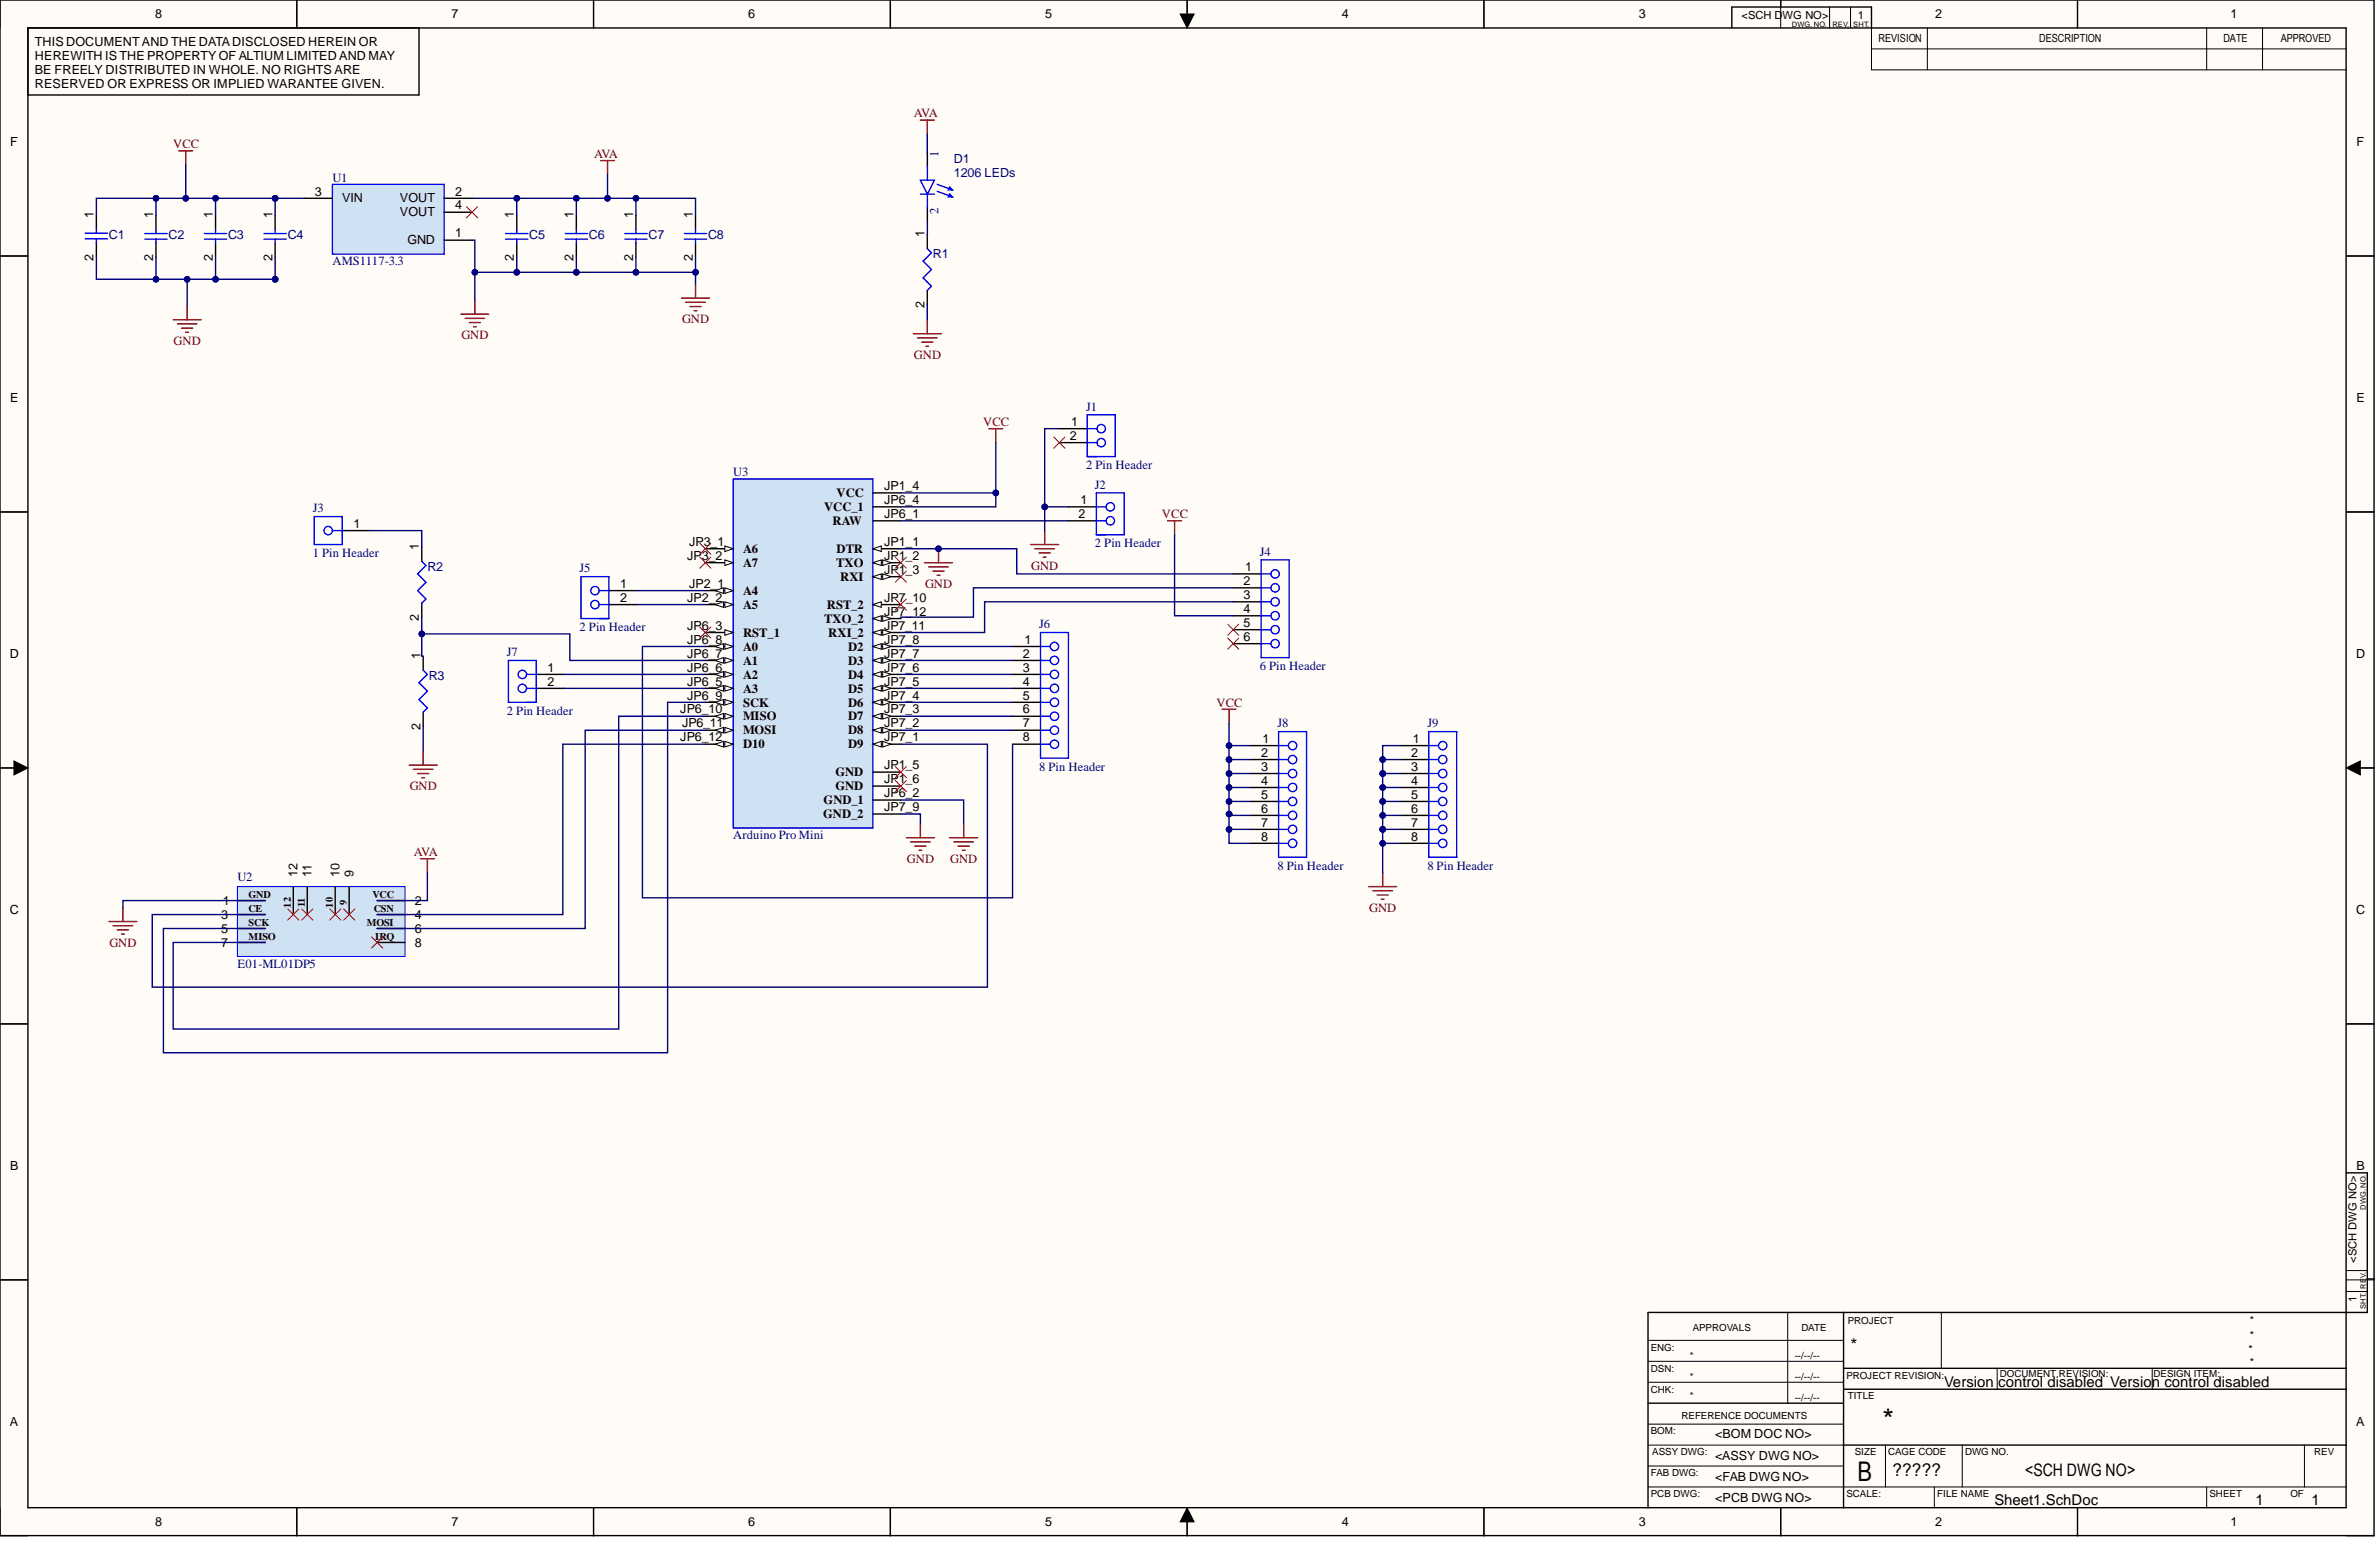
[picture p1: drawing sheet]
<svg xmlns="http://www.w3.org/2000/svg" width="431mm" height="279mm" viewBox="0 0 431 279" stroke-linecap="round" stroke-linejoin="round" font-family="sans-serif">
<defs><g id="words">
<text font-size="5.4" x="341.4" y="259.3">*</text>
<text font-size="4.9" x="336.9" y="268.6">B</text>
<g font-size="3.2">
<text x="335.6" y="244.9">*</text>
<text x="343.2" y="267.7">?????</text>
</g>
<text font-size="3.1" x="367.3" y="267.7">&lt;SCH DWG NO&gt;</text>
<g font-size="2.7">
<text x="352.6" y="251.5">Version control disabled Version control disabled</text>
<text x="361.7" y="272.8">Sheet1.SchDoc</text>
<text x="409.1" y="272.8">1</text>
<text x="419.2" y="272.8">1</text>
</g>
<g font-size="2.3">
<text x="28.1" y="3.3">8</text>
<text x="81.9" y="3.3">7</text>
<text x="135.7" y="3.3">6</text>
<text x="189.5" y="3.3">5</text>
<text x="243.3" y="3.3">4</text>
<text x="297.2" y="3.3">3</text>
<text x="351" y="3.3">2</text>
<text x="404.5" y="3.3">1</text>
<text x="6.3" y="8.4">THIS DOCUMENTAND THE DATADISCLOSED HEREIN OR</text>
<text x="6.3" y="10.9">HEREWITH IS THE PROPERTY OF ALTIUM LIMITED AND MAY</text>
<text x="6.3" y="13.4">BE FREELY DISTRIBUTED IN WHOLE. NO RIGHTS ARE</text>
<text x="6.3" y="16">RESERVED OR EXPRESS OR IMPLIED WARANTEE GIVEN.</text>
<text x="1.9" y="26.5">F</text>
<text x="427.4" y="26.5">F</text>
<text x="57.1" y="35.4">3</text>
<text x="82.6" y="35.4">2</text>
<text x="17" y="39.5" transform="rotate(-90 17 39.5)">1</text>
<text x="27.8" y="39.6" transform="rotate(-90 27.8 39.6)">1</text>
<text x="38.6" y="39.6" transform="rotate(-90 38.6 39.6)">1</text>
<text x="49.4" y="39.6" transform="rotate(-90 49.4 39.6)">1</text>
<text x="62.1" y="36.7">VIN</text>
<text x="72.5" y="36.7">VOUT</text>
<text x="72.5" y="39.2">VOUT</text>
<text x="82.6" y="38">4</text>
<text x="93.2" y="39.6" transform="rotate(-90 93.2 39.6)">1</text>
<text x="104" y="39.6" transform="rotate(-90 104 39.6)">1</text>
<text x="114.8" y="39.6" transform="rotate(-90 114.8 39.6)">1</text>
<text x="125.6" y="39.6" transform="rotate(-90 125.6 39.6)">1</text>
<text x="17" y="47.3" transform="rotate(-90 17 47.3)">2</text>
<text x="27.8" y="47.3" transform="rotate(-90 27.8 47.3)">2</text>
<text x="38.6" y="47.3" transform="rotate(-90 38.6 47.3)">2</text>
<text x="49.4" y="47.3" transform="rotate(-90 49.4 47.3)">2</text>
<text x="73.9" y="44.3">GND</text>
<text x="82.6" y="43">1</text>
<text x="93.2" y="47.3" transform="rotate(-90 93.2 47.3)">2</text>
<text x="104" y="47.3" transform="rotate(-90 104 47.3)">2</text>
<text x="114.8" y="47.3" transform="rotate(-90 114.8 47.3)">2</text>
<text x="125.6" y="47.3" transform="rotate(-90 125.6 47.3)">2</text>
<text x="167.7" y="43" transform="rotate(-90 167.7 43)">1</text>
<text x="167.7" y="55.9" transform="rotate(-90 167.7 55.9)">2</text>
<text x="1.9" y="72.9">E</text>
<text x="194.3" y="77.2">1</text>
<text x="427.4" y="72.9">E</text>
<text x="194" y="79.7">2</text>
<text x="160.3" y="88.9">JP1_4</text>
<text x="64.1" y="95.7">1</text>
<text x="149.4" y="92.7">VCC_1</text>
<text x="151" y="95.2">RAW</text>
<text x="151.7" y="90.1">VCC</text>
<text x="160.3" y="91.4">JP6_4</text>
<text x="160.3" y="93.9">JP6_1</text>
<text x="195.6" y="93.9">2</text>
<text x="196" y="91.4">1</text>
<text x="76" y="99.7" transform="rotate(-90 76 99.7)">1</text>
<text x="124.6" y="101.5">JP3_2</text>
<text x="125" y="99">JP3_1</text>
<text x="134.7" y="100.3">A6</text>
<text x="151.7" y="100.3">DTR</text>
<text x="160.3" y="99">JP1_1</text>
<text x="160.3" y="101.5">JP1_2</text>
<text x="112.5" y="106.6">1</text>
<text x="125" y="106.6">JP2_1</text>
<text x="134.7" y="102.8">A7</text>
<text x="134.7" y="107.8">A4</text>
<text x="151.6" y="102.8">TXO</text>
<text x="152.4" y="105.3">RXI</text>
<text x="160.3" y="104">JP1_3</text>
<text x="225.5" y="106.1">2</text>
<text x="225.8" y="103.5">1</text>
<text x="76" y="112.6" transform="rotate(-90 76 112.6)">2</text>
<text x="112.5" y="109.1">2</text>
<text x="124.6" y="109.1">JP2_2</text>
<text x="134.7" y="110.4">A5</text>
<text x="149.4" y="112.9">TXO_2</text>
<text x="149.9" y="110.4">RST_2</text>
<text x="160.3" y="109.1">JP7_10</text>
<text x="160.3" y="111.6">JP7_12</text>
<text x="225.5" y="108.6">3</text>
<text x="225.5" y="111.1">4</text>
<text x="225.5" y="113.7">5</text>
<text x="1.8" y="119.3">D</text>
<text x="76.2" y="119.5" transform="rotate(-90 76.2 119.5)">1</text>
<text x="124.6" y="114.2">JP6_3</text>
<text x="124.6" y="116.7">JP6_8</text>
<text x="124.6" y="119.2">JP6_7</text>
<text x="134.7" y="115.4">RST_1</text>
<text x="134.7" y="118">A0</text>
<text x="150.2" y="115.4">RXI_2</text>
<text x="153.8" y="118">D2</text>
<text x="160.3" y="114.2">JP7_11</text>
<text x="160.3" y="116.7">JP7_8</text>
<text x="160.3" y="119.2">JP7_7</text>
<text x="185.5" y="119.2">2</text>
<text x="185.8" y="116.7">1</text>
<text x="225.5" y="116.2">6</text>
<text x="427.3" y="119.3">D</text>
<text x="99.3" y="124.3">2</text>
<text x="99.3" y="121.8">1</text>
<text x="124.6" y="121.8">JP6_6</text>
<text x="124.6" y="124.3">JP6_5</text>
<text x="134.7" y="120.5">A1</text>
<text x="134.7" y="123">A2</text>
<text x="134.7" y="125.6">A3</text>
<text x="153.8" y="120.5">D3</text>
<text x="153.8" y="123">D4</text>
<text x="153.8" y="125.6">D5</text>
<text x="160.3" y="121.8">JP7_6</text>
<text x="160.3" y="124.3">JP7_5</text>
<text x="185.5" y="121.8">3</text>
<text x="185.5" y="124.3">4</text>
<text x="123.4" y="129.4">JP6_10</text>
<text x="123.7" y="131.9">JP6_11</text>
<text x="124.6" y="126.8">JP6_9</text>
<text x="134.7" y="128.1">SCK</text>
<text x="134.7" y="130.6">MISO</text>
<text x="153.8" y="128.1">D6</text>
<text x="153.8" y="130.6">D7</text>
<text x="160.3" y="126.8">JP7_4</text>
<text x="160.3" y="129.4">JP7_3</text>
<text x="160.3" y="131.9">JP7_2</text>
<text x="185.5" y="129.4">6</text>
<text x="185.5" y="126.8">5</text>
<text x="185.5" y="131.9">7</text>
<text x="76.2" y="132.3" transform="rotate(-90 76.2 132.3)">2</text>
<text x="123.4" y="134.4">JP6_12</text>
<text x="134.7" y="133.2">MOSI</text>
<text x="134.7" y="135.7">D10</text>
<text x="153.8" y="133.2">D8</text>
<text x="153.8" y="135.7">D9</text>
<text x="160.3" y="134.4">JP7_1</text>
<text x="185.5" y="134.4">8</text>
<text x="228.7" y="137.2">2</text>
<text x="229" y="134.7">1</text>
<text x="255.9" y="137.2">2</text>
<text x="256.2" y="134.7">1</text>
<text x="151.6" y="140.8">GND</text>
<text x="151.6" y="143.3">GND</text>
<text x="160.3" y="139.5">JP1_5</text>
<text x="160.3" y="142">JP1_6</text>
<text x="228.7" y="139.7">3</text>
<text x="228.7" y="142.3">4</text>
<text x="255.9" y="139.7">3</text>
<text x="255.9" y="142.3">4</text>
<text x="149.3" y="148.3">GND_2</text>
<text x="149.4" y="145.8">GND_1</text>
<text x="160.3" y="144.6">JP6_2</text>
<text x="160.3" y="147.1">JP7_9</text>
<text x="228.7" y="147.3">6</text>
<text x="228.7" y="144.8">5</text>
<text x="228.7" y="149.9">7</text>
<text x="255.9" y="147.3">6</text>
<text x="255.9" y="144.8">5</text>
<text x="255.9" y="149.9">7</text>
<text x="228.7" y="152.4">8</text>
<text x="255.9" y="152.4">8</text>
<text x="54" y="159" transform="rotate(-90 54 159)">12</text>
<text x="56.5" y="159" transform="rotate(-90 56.5 159)">11</text>
<text x="61.5" y="159" transform="rotate(-90 61.5 159)">10</text>
<text x="64.1" y="159" transform="rotate(-90 64.1 159)">9</text>
<text x="1.8" y="165.7">C</text>
<text x="40.1" y="166.6">3</text>
<text x="40.4" y="164">1</text>
<text x="75.2" y="164">2</text>
<text x="75.2" y="166.6">4</text>
<text x="427.3" y="165.7">C</text>
<text x="40.1" y="169.1">5</text>
<text x="40.1" y="171.6">7</text>
<text x="75.2" y="169.1">6</text>
<text x="75.2" y="171.6">8</text>
<text x="1.9" y="212.1">B</text>
<text x="427.4" y="212.1">B</text>
<text x="1.8" y="258.6">A</text>
<text x="311" y="260.7">&lt;BOM DOC NO&gt;</text>
<text x="427.3" y="258.6">A</text>
<text x="311" y="268.6">&lt;FAB DWG NO&gt;</text>
<text x="311" y="264.8">&lt;ASSY DWG NO&gt;</text>
<text x="311" y="272.4">&lt;PCB DWG NO&gt;</text>
<text x="28.1" y="276.7">8</text>
<text x="81.9" y="276.7">7</text>
<text x="135.7" y="276.7">6</text>
<text x="189.5" y="276.7">5</text>
<text x="243.3" y="276.7">4</text>
<text x="297.2" y="276.7">3</text>
<text x="351" y="276.7">2</text>
<text x="404.5" y="276.7">1</text>
</g>
<g font-size="2.3" fill="#800000">
<text x="165.7" y="21.3">AVA</text>
<text x="31.4" y="26.8">VCC</text>
<text x="107.7" y="28.6">AVA</text>
<text x="123.7" y="58.7">GND</text>
<text x="31.5" y="62.5">GND</text>
<text x="83.7" y="61.5">GND</text>
<text x="165.7" y="65.1">GND</text>
<text x="178.3" y="77.2">VCC</text>
<text x="210.7" y="93.9">VCC</text>
<text x="167.8" y="106.6">GND</text>
<text x="187" y="103.3">GND</text>
<text x="220.6" y="128.1">VCC</text>
<text x="74.3" y="143.3">GND</text>
<text x="75.1" y="155.2">AVA</text>
<text x="164.5" y="156.5">GND</text>
<text x="172.3" y="156.5">GND</text>
<text x="248.3" y="165.3">GND</text>
<text x="19.8" y="171.6">GND</text>
</g>
<g font-size="2.3" fill="#000080">
<text x="170.2" y="28.4" transform="rotate(-90 170.2 28.4)">1</text>
<text x="173" y="29.6">D1</text>
<text x="60.3" y="32.9">U1</text>
<text x="173" y="32.2">1206 LEDs</text>
<text x="170.2" y="38.7" transform="rotate(-90 170.2 38.7)">2</text>
<text x="19.8" y="43.3">C1</text>
<text x="30.6" y="43.4">C2</text>
<text x="41.4" y="43.4">C3</text>
<text x="52.2" y="43.4">C4</text>
<text x="96" y="43.4">C5</text>
<text x="106.8" y="43.4">C6</text>
<text x="117.6" y="43.4">C7</text>
<text x="128.4" y="43.4">C8</text>
<text x="169.2" y="46.8">R1</text>
<text x="60.3" y="48.1">AMS1117-3.3</text>
<text x="197" y="74.4">J1</text>
<text x="133" y="86.3">U3</text>
<text x="197" y="85.1">2 Pin Header</text>
<text x="198.6" y="88.6">J2</text>
<text x="56.7" y="92.9">J3</text>
<text x="56.7" y="101">1 Pin Header</text>
<text x="198.6" y="99.2">2 Pin Header</text>
<text x="228.5" y="100.8">J4</text>
<text x="77.5" y="103.5">R2</text>
<text x="105.1" y="103.8">J5</text>
<text x="188.4" y="113.9">J6</text>
<text x="91.9" y="119">J7</text>
<text x="105.1" y="114.4">2 Pin Header</text>
<text x="77.8" y="123.3">R3</text>
<text x="228.5" y="121.5">6 Pin Header</text>
<text x="91.9" y="129.6">2 Pin Header</text>
<text x="231.7" y="131.9">J8</text>
<text x="258.9" y="131.9">J9</text>
<text x="188.4" y="139.7">8 Pin Header</text>
<text x="133" y="152.1">Arduino Pro Mini</text>
<text x="43.1" y="159.7">U2</text>
<text x="231.7" y="157.7">8 Pin Header</text>
<text x="258.9" y="157.7">8 Pin Header</text>
<text x="43.1" y="175.4">E01-ML01DP5</text>
</g>
<g font-size="2">
<text x="315.9" y="3.4">&lt;SCH D</text>
<text x="323.3" y="3.4">WG NO&gt;</text>
<text x="337" y="3.4">1</text>
<text x="340.7" y="7.7">REVISION</text>
<text x="369.8" y="7.7">DESCRIPTION</text>
<text x="403.2" y="7.7">DATE</text>
<text x="413.6" y="7.7">APPROVED</text>
<text x="427.4" y="228.9" transform="rotate(-90 427.4 228.9)">&lt;SCH DWG NO&gt;</text>
<text x="427.4" y="236.1" transform="rotate(-90 427.4 236.1)">1</text>
<text x="407.8" y="245.4">*</text>
<text x="408" y="240.1">*</text>
<text x="408" y="242.7">*</text>
<text x="408" y="247.7">*</text>
</g>
<g font-size="1.9">
<text x="45.1" y="162.9">GND</text>
<text x="45.1" y="165.4">CE</text>
<text x="45.1" y="167.9">SCK</text>
<text x="52.8" y="164.6" transform="rotate(-90 52.8 164.6)">12</text>
<text x="55.3" y="164.5" transform="rotate(-90 55.3 164.5)">11</text>
<text x="60.4" y="164.6" transform="rotate(-90 60.4 164.6)">10</text>
<text x="62.9" y="164.1" transform="rotate(-90 62.9 164.1)">9</text>
<text x="66.5" y="167.9">MOSI</text>
<text x="67.5" y="162.9">VCC</text>
<text x="67.8" y="165.4">CSN</text>
<text x="45.1" y="170.5">MISO</text>
<text x="68.1" y="170.5">IRQ</text>
</g>
<g font-size="1.8">
<text x="299.4" y="244.9">ENG:</text>
<text x="307" y="241.3">APPROVALS</text>
<text x="326.7" y="241.3">DATE</text>
<text x="335.1" y="240.1">PROJECT</text>
<text x="299.4" y="248.7">DSN:</text>
<text x="306.5" y="246.4">*</text>
<text x="306.5" y="250.2">*</text>
<text x="325.5" y="246.4">--/--/--</text>
<text x="325.5" y="250.2">--/--/--</text>
<text x="334.8" y="249.9">PROJECT REVISION:</text>
<text x="362.7" y="249.7">DOCUMENT REVISION:</text>
<text x="390.6" y="249.7">DESIGN ITEM:</text>
<text x="299.4" y="252.5">CHK:</text>
<text x="305" y="257.3">REFERENCE DOCUMENTS</text>
<text x="306.5" y="253.7">*</text>
<text x="325.5" y="254">--/--/--</text>
<text x="335.1" y="253.7">TITLE</text>
<text x="299.4" y="260.1">BOM:</text>
<text x="299.6" y="263.9">ASSY DWG:</text>
<text x="336.4" y="263.9">SIZE</text>
<text x="342.4" y="263.9">CAGE CODE</text>
<text x="356.4" y="263.9">DWG NO.</text>
<text x="419.7" y="263.9">REV</text>
<text x="299.4" y="267.7">FAB DWG:</text>
<text x="299.4" y="271.5">PCB DWG:</text>
<text x="334.8" y="271.5">SCALE:</text>
<text x="351.3" y="271.5">FILE NAME</text>
<text x="400.7" y="271.5">SHEET</text>
<text x="415.4" y="271.5">OF</text>
</g>
<g font-size="1.4">
<text x="325" y="4.8">DWG. NO.</text>
<text x="332.3" y="4.8">REV.</text>
<text x="336.1" y="4.8">SHT.</text>
<text x="429.1" y="219.3" transform="rotate(-90 429.1 219.3)">DWG. NO.</text>
<text x="429.1" y="233.7" transform="rotate(-90 429.1 233.7)">RE</text>
<text x="429.1" y="231.7" transform="rotate(-90 429.1 231.7)">V.</text>
<text x="429.1" y="237.4" transform="rotate(-90 429.1 237.4)">SHT.</text>
</g>
</g></defs>
<g fill="#fffcf8">
<path d="M0 0h430.6v278.5h-430.6z" fill-rule="evenodd"/>
<path d="M5.1 5.1h420.4v268.3h-420.4z" fill-rule="evenodd"/>
</g>
<g fill="none" stroke="#000" stroke-width=".18">
<path d="M0 0v5.1M53.8 0v5.1M107.6 0v5.1M161.5 0v5.1M214 2.5h2.6l-1.3 2.6zM215.3 0v5.1M269.1 0v5.1M322.9 0v5.1M331.8 1.3v3.8M335.6 1.3v3.8M339.4 5.1v7.6h86.1M339.4 8.9h86.1"/>
<path d="M349.5 5.1v7.6M376.8 0v5.1M400.2 5.1v7.6M410.3 5.1v7.6M0 46.4h5.1M425.5 46.4h5.1M0 92.8h5.1M425.5 92.8h5.1M0 139.2h5.1M2.5 138l2.6 1.2-2.6 1.3zM425.5 139.2l2.6-1.2v2.5zM425.5 139.2h5.1"/>
<path d="M0 185.6h5.1M425.5 185.6h5.1M0 232.1h5.1M324.2 238v16.4M352.1 238v10.1M425.5 232.1h5.1M425.5 234.2h3.8M425.5 230.4h3.8M298.9 246.8h35.4M298.9 243h35.4M298.9 250.6h35.4M298.9 258.2h35.4"/>
<path d="M362.2 248.1v3.8M390.3 248.1v3.8M0 273.4v5.1h5.1M53.8 273.4v5.1M107.6 273.4v5.1M161.5 273.4v5.1M215.3 273.4l1.3 2.5h-2.6zM215.3 273.4v5.1M269.1 273.4v5.1M298.9 269.6h126.6M298.9 262h35.4M298.9 265.8h35.4"/>
<path d="M322.9 273.4v5.1M341.9 262v7.6M350.8 269.6v3.8M355.9 262v7.6M376.8 273.4v5.1M400.2 269.6v3.8M417.9 262v7.6M425.5 278.5h5.1"/>
</g>
<g fill="none" stroke="#000" stroke-width=".25">
<path d="M0 0h430.5v278.4h-430.5zM5.1 5.1h420.4v268.3h-420.4zM53.8 0v5.1M76 5.1v12.1h-70.9M107.6 0v5.1M161.5 0v5.1M215.3 0v5.1M269.1 0v5.1M314.1 5.1v-3.8h25.3v3.8M322.9 0v1.3M376.8 0v5.1M0 46.4h5.1"/>
<path d="M425.5 46.4h5.1M0 92.8h5.1M425.5 92.8h5.1M0 139.2h5.1M425.5 139.2h5.1M0 185.6h5.1M425.5 185.6h5.1M425.5 212.6h3.8v25.4h-130.4v35.4M0 232.1h5.1M334.3 238v35.4M429.3 231.9h1.3M298.9 254.4h35.4"/>
<path d="M334.3 248.1h91.2M334.3 251.9h91.2M53.8 273.4v5.1M107.6 273.4v5.1M161.5 273.4v5.1M215.3 273.4v5.1M269.1 273.4v5.1M322.9 273.4v5.1M334.3 262h91.2M376.8 273.4v5.1"/>
</g>
<path d="M214 2.5h2.6l-1.3 2.6zM2.5 138l2.6 1.2-2.6 1.3zM425.5 139.2l2.6-1.2v2.5zM215.3 273.4l1.3 2.5h-2.6z" fill="#000"/>
<path d="M60.3 33.4h20.2v12.7h-20.2z" fill-rule="evenodd" fill="#cfe2f3"/>
<path d="M60.3 33.4h20.2v12.7h-20.2z" fill="none" stroke="#00f" stroke-width=".25"/>
<path d="M55.2 36h5.1M80.5 36h5.1M80.5 38.5h5.1M80.5 43.5h5.1" fill="none" stroke="#000" stroke-width=".25"/>
<path d="M43.1 160.8h30.4v12.6h-30.4z" fill-rule="evenodd" fill="#cfe2f3"/>
<path d="M43.1 160.8h30.4v12.6h-30.4z" fill="none" stroke="#00f" stroke-width=".18"/>
<g fill="none" stroke="#000" stroke-width=".25">
<path d="M17.5 39v2.5M28.3 39.1v2.5M39.1 39.1v2.5M49.9 39.1v2.5M93.7 39.1v2.5M104.5 39.1v2.5M115.3 39.1v2.5M126.1 39.1v2.5M168.2 27.6v2.5M168.2 37.7v2.6M17.5 44.1v2.5M28.3 44.1v2.5"/>
<path d="M39.1 44.1v2.5M49.9 44.1v2.5M93.7 44.1v2.5M104.5 44.1v2.5M115.3 44.1v2.5M126.1 44.1v2.5M192.1 77.7h5.1M62.1 96.2h5M76.5 99.2v2.6M192.1 80.3h5.1M193.8 94.4h5M193.8 91.9h5"/>
<path d="M76.5 109.4v2.5M76.7 119v2.5M110.4 109.6h5.1M110.4 107.1h5.1M183.6 119.7h5.1M183.6 117.2h5.1M223.7 106.6h5M223.7 104h5M223.7 109.1h5M223.7 111.6h5M223.7 114.2h5M223.7 116.7h5"/>
<path d="M76.7 129.1v2.5M97.3 124.8h5M97.3 122.3h5M183.6 124.8h5.1M183.6 122.3h5.1M183.6 129.9h5.1M183.6 127.3h5.1M183.6 132.4h5.1M183.6 134.9h5.1M226.8 137.7h5.1M226.8 135.2h5.1M254 137.7h5.1"/>
<path d="M254 135.2h5.1M226.8 140.2h5.1M226.8 142.8h5.1M226.8 147.8h5.1M226.8 145.3h5.1M226.8 150.4h5.1M226.8 152.9h5.1M254 140.2h5.1M254 142.8h5.1M254 147.8h5.1M254 145.3h5.1M254 150.4h5.1"/>
<path d="M254 152.9h5.1M43.1 163.3h5M43.1 165.8h5M43.1 168.3h5M43.1 170.9h5M53.2 160.8v5M55.7 160.8v5M60.8 160.8v5M63.3 160.8v5M68.4 163.3h5.1M68.4 165.8h5.1M68.4 168.3h5.1"/>
<path d="M68.4 170.9h5.1"/>
</g>
<g fill="none" stroke="#00f" stroke-width=".25">
<path d="M166.9 32.7h2.6l-1.3 2.5zM166.9 35.2h2.6M168.2 30.1v2.6M168.2 35.2v2.5M170 33.4l2.7 1M170 34.7l2.7 1M15.5 43.3h4M15.5 42.3h4M17.5 41.5v.8M17.5 43.3v.8M26.3 43.4h4M26.3 42.3h4"/>
<path d="M28.3 41.6v.7M28.3 43.4v.7M37.1 43.4h4M37.1 42.3h4M39.1 41.6v.7M39.1 43.4v.7M47.9 43.4h4M47.9 42.3h4M49.9 41.6v.7M49.9 43.4v.7M91.7 43.4h4M91.7 42.3h4"/>
<path d="M93.7 41.6v.7M93.7 43.4v.7M102.5 43.4h4.1M102.5 42.3h4.1M104.5 41.6v.7M104.5 43.4v.7M113.3 43.4h4.1M113.3 42.3h4.1M115.3 41.6v.7M115.3 43.4v.7M124.1 43.4h4.1M124.1 42.3h4.1"/>
<path d="M126.1 41.6v.7M126.1 43.4v.7M197.2 77.7h1.8M197.2 75.2h5.1v7.6h-5.1zM57 93.7h5.1v5h-5.1zM60.3 96.2h1.8M197.2 80.3h1.8M198.8 94.4h1.8M198.8 91.9h1.8M198.8 89.4h5.1v7.6h-5.1zM76.5 101.8l.8 .7-1.6 1.5 1.6 1.6-1.6 1.5 1.6 1.5-.8 .8M92.2 119.7h5.1v7.6h-5.1z"/>
<path d="M105.4 104.6h5v7.5h-5zM108.7 109.6h1.7M108.7 107.1h1.7M188.7 119.7h1.8M188.7 117.2h1.8M188.7 114.7h5.1v22.8h-5.1zM228.7 106.6h1.8M228.7 104h1.8M228.7 111.6h1.8M228.7 109.1h1.8M228.7 101.5h5.1v17.7h-5.1zM228.7 114.2h1.8"/>
<path d="M228.7 116.7h1.8M76.7 121.5l.8 .8-1.5 1.5 1.5 1.5-1.5 1.5 1.5 1.6-.8 .7M95.5 124.8h1.8M95.5 122.3h1.8M188.7 124.8h1.8M188.7 122.3h1.8M188.7 127.3h1.8M188.7 129.9h1.8M188.7 134.9h1.8M188.7 132.4h1.8M231.9 137.7h1.8M231.9 135.2h1.8"/>
<path d="M231.9 132.7h5.1v22.7h-5.1zM259.1 137.7h1.8M259.1 135.2h1.8M259.1 132.7h5.1v22.7h-5.1zM231.9 142.8h1.8M231.9 140.2h1.8M231.9 147.8h1.8M231.9 145.3h1.8M231.9 152.9h1.8M231.9 150.4h1.8M259.1 142.8h1.8M259.1 140.2h1.8"/>
<path d="M259.1 147.8h1.8M259.1 145.3h1.8M259.1 152.9h1.8M259.1 150.4h1.8"/>
<circle cx="199.7" cy="77.7" r=".76"/>
<circle cx="59.5" cy="96.2" r=".76"/>
<circle cx="199.7" cy="80.3" r=".76"/>
<circle cx="201.4" cy="94.4" r=".76"/>
<circle cx="201.4" cy="91.9" r=".76"/>
<circle cx="107.9" cy="109.6" r=".76"/>
<circle cx="107.9" cy="107.1" r=".76"/>
<circle cx="191.2" cy="117.2" r=".76"/>
<circle cx="191.2" cy="119.7" r=".76"/>
<circle cx="231.3" cy="104.1" r=".76"/>
<circle cx="231.3" cy="111.6" r=".76"/>
<circle cx="231.3" cy="109.1" r=".76"/>
<circle cx="231.3" cy="116.7" r=".76"/>
<circle cx="231.3" cy="114.2" r=".76"/>
<circle cx="231.3" cy="106.6" r=".76"/>
<circle cx="94.7" cy="124.8" r=".76"/>
<circle cx="94.7" cy="122.3" r=".76"/>
<circle cx="191.2" cy="127.3" r=".76"/>
<circle cx="191.2" cy="129.9" r=".76"/>
<circle cx="191.2" cy="134.9" r=".76"/>
<circle cx="191.2" cy="132.4" r=".76"/>
<circle cx="191.2" cy="124.8" r=".76"/>
<circle cx="191.2" cy="122.3" r=".76"/>
<circle cx="234.4" cy="135.2" r=".76"/>
<circle cx="234.4" cy="137.7" r=".76"/>
<circle cx="261.6" cy="135.2" r=".76"/>
<circle cx="261.6" cy="137.7" r=".76"/>
<circle cx="234.4" cy="152.9" r=".76"/>
<circle cx="234.4" cy="142.8" r=".76"/>
<circle cx="234.4" cy="150.4" r=".76"/>
<circle cx="234.4" cy="140.3" r=".76"/>
<circle cx="234.4" cy="145.3" r=".76"/>
<circle cx="234.4" cy="147.8" r=".76"/>
<circle cx="261.6" cy="152.9" r=".76"/>
<circle cx="261.6" cy="142.8" r=".76"/>
<circle cx="261.6" cy="150.4" r=".76"/>
<circle cx="261.6" cy="140.3" r=".76"/>
<circle cx="261.6" cy="145.3" r=".76"/>
<circle cx="261.6" cy="147.8" r=".76"/>
</g>
<g fill="none" stroke="#800000" stroke-width=".25">
<path d="M32.4 27.3h2.6M33.7 27.3v2.6M108.9 29.1h2.5M110.2 29.1v2.6M31.4 58h5.1M32.2 58.7h3.5M32.9 59.5h2.1M33.9 55.4v2.6M83.6 57h5.1M84.3 57.7h3.6M85.1 58.5h2M85.9 59.2h.5"/>
<path d="M86.1 54.4v2.6M123.6 54.1h5.1M124.4 54.8h3.5M125.1 55.6h2.1M125.9 56.3h.5M126.1 51.5v2.6M33.7 60.3h.5M74.2 138.7h5.1M75 139.5h3.5M76.7 136.2v2.5M221.6 128.6h2.6M222.9 128.6v2.5"/>
<path d="M75.7 140.2h2.1M76.5 141h.5M250.8 158.2v2.6M248.2 160.8h5.1M249 161.5h3.5M249.7 162.3h2.1M250.5 163h.5"/>
</g>
<path d="M172.2 33.9l.5 .5h-.7z" fill="#00f"/>
<path d="M172.2 33.9l.5 .5h-.7z" fill="none" stroke="#00f" stroke-width=".25"/>
<path d="M172.2 35.2l.5 .5h-.7z" fill="#00f"/>
<path d="M172.2 35.2l.5 .5h-.7zM168.2 45.1l.7 .7-1.5 1.5 1.5 1.6-1.5 1.5 1.5 1.5-.7 .8" fill="none" stroke="#00f" stroke-width=".25"/>
<path d="M166.9 21.8h2.5M168.2 21.8v2.5M168.2 58v2.5M165.6 60.5h5.1M166.4 61.3h3.5M167.2 62h2M167.9 62.8h.5" fill="none" stroke="#800000" stroke-width=".25"/>
<path d="M168.2 42.5v2.6M168.2 52.7v2.5" fill="none" stroke="#000" stroke-width=".25"/>
<path d="M133 86.8h25.3v63.3h-25.3z" fill-rule="evenodd" fill="#cfe2f3"/>
<path d="M133 86.8h25.3v63.3h-25.3z" fill="none" stroke="#00f" stroke-width=".25"/>
<path d="M127.9 99.5h5.1" fill="none" stroke="#000" stroke-width=".25"/>
<path d="M131.5 99l1.5 .5-1.5 .5z" fill="#f8fcff"/>
<path d="M131.5 99l1.5 .5-1.5 .5z" fill="none" stroke="#000" stroke-width=".18"/>
<path d="M127.9 102h5.1" fill="none" stroke="#000" stroke-width=".25"/>
<path d="M131.5 101.5l1.5 .5-1.5 .5z" fill="#f8fcff"/>
<path d="M131.5 101.5l1.5 .5-1.5 .5z" fill="none" stroke="#000" stroke-width=".18"/>
<path d="M127.9 107.1h5.1" fill="none" stroke="#000" stroke-width=".25"/>
<path d="M131.5 106.6l1.5 .5-1.5 .5z" fill="#f8fcff"/>
<path d="M131.5 106.6l1.5 .5-1.5 .5z" fill="none" stroke="#000" stroke-width=".18"/>
<path d="M129.7 107.1l1.5-.5v1z" fill="#f8fcff"/>
<path d="M129.7 107.1l1.5-.5v1z" fill="none" stroke="#000" stroke-width=".18"/>
<path d="M127.9 109.6h5.1" fill="none" stroke="#000" stroke-width=".25"/>
<path d="M131.5 109.1l1.5 .5-1.5 .5z" fill="#f8fcff"/>
<path d="M131.5 109.1l1.5 .5-1.5 .5z" fill="none" stroke="#000" stroke-width=".18"/>
<path d="M129.7 109.6l1.5-.5v1z" fill="#f8fcff"/>
<path d="M129.7 109.6l1.5-.5v1z" fill="none" stroke="#000" stroke-width=".18"/>
<path d="M127.9 114.7h5.1" fill="none" stroke="#000" stroke-width=".25"/>
<path d="M131.5 114.2l1.5 .5-1.5 .5z" fill="#f8fcff"/>
<path d="M131.5 114.2l1.5 .5-1.5 .5z" fill="none" stroke="#000" stroke-width=".18"/>
<path d="M127.9 117.2h5.1" fill="none" stroke="#000" stroke-width=".25"/>
<path d="M131.5 116.7l1.5 .5-1.5 .5z" fill="#f8fcff"/>
<path d="M131.5 116.7l1.5 .5-1.5 .5z" fill="none" stroke="#000" stroke-width=".18"/>
<path d="M129.7 117.2l1.5-.5v1z" fill="#f8fcff"/>
<path d="M129.7 117.2l1.5-.5v1z" fill="none" stroke="#000" stroke-width=".18"/>
<path d="M127.9 119.7h5.1" fill="none" stroke="#000" stroke-width=".25"/>
<path d="M131.5 119.2l1.5 .5-1.5 .6z" fill="#f8fcff"/>
<path d="M131.5 119.2l1.5 .5-1.5 .6z" fill="none" stroke="#000" stroke-width=".18"/>
<path d="M129.7 119.7l1.5-.5v1.1z" fill="#f8fcff"/>
<path d="M129.7 119.7l1.5-.5v1.1z" fill="none" stroke="#000" stroke-width=".18"/>
<path d="M127.9 122.3h5.1" fill="none" stroke="#000" stroke-width=".25"/>
<path d="M131.5 121.8l1.5 .5-1.5 .5z" fill="#f8fcff"/>
<path d="M131.5 121.8l1.5 .5-1.5 .5z" fill="none" stroke="#000" stroke-width=".18"/>
<path d="M129.7 122.3l1.5-.5v1z" fill="#f8fcff"/>
<path d="M129.7 122.3l1.5-.5v1z" fill="none" stroke="#000" stroke-width=".18"/>
<path d="M127.9 124.8h5.1" fill="none" stroke="#000" stroke-width=".25"/>
<path d="M131.5 124.3l1.5 .5-1.5 .5z" fill="#f8fcff"/>
<path d="M131.5 124.3l1.5 .5-1.5 .5z" fill="none" stroke="#000" stroke-width=".18"/>
<path d="M129.7 124.8l1.5-.5v1z" fill="#f8fcff"/>
<path d="M129.7 124.8l1.5-.5v1z" fill="none" stroke="#000" stroke-width=".18"/>
<path d="M127.9 127.3h5.1" fill="none" stroke="#000" stroke-width=".25"/>
<path d="M131.5 126.8l1.5 .5-1.5 .5z" fill="#f8fcff"/>
<path d="M131.5 126.8l1.5 .5-1.5 .5z" fill="none" stroke="#000" stroke-width=".18"/>
<path d="M129.7 127.3l1.5-.5v1z" fill="#f8fcff"/>
<path d="M129.7 127.3l1.5-.5v1z" fill="none" stroke="#000" stroke-width=".18"/>
<path d="M127.9 129.9h5.1" fill="none" stroke="#000" stroke-width=".25"/>
<path d="M131.5 129.4l1.5 .5-1.5 .5z" fill="#f8fcff"/>
<path d="M131.5 129.4l1.5 .5-1.5 .5z" fill="none" stroke="#000" stroke-width=".18"/>
<path d="M129.7 129.9l1.5-.5v1z" fill="#f8fcff"/>
<path d="M129.7 129.9l1.5-.5v1z" fill="none" stroke="#000" stroke-width=".18"/>
<path d="M127.9 132.4h5.1" fill="none" stroke="#000" stroke-width=".25"/>
<path d="M131.5 131.9l1.5 .5-1.5 .5z" fill="#f8fcff"/>
<path d="M131.5 131.9l1.5 .5-1.5 .5z" fill="none" stroke="#000" stroke-width=".18"/>
<path d="M129.7 132.4l1.5-.5v1z" fill="#f8fcff"/>
<path d="M129.7 132.4l1.5-.5v1z" fill="none" stroke="#000" stroke-width=".18"/>
<path d="M127.9 134.9h5.1" fill="none" stroke="#000" stroke-width=".25"/>
<path d="M131.5 134.4l1.5 .5-1.5 .5z" fill="#f8fcff"/>
<path d="M131.5 134.4l1.5 .5-1.5 .5z" fill="none" stroke="#000" stroke-width=".18"/>
<path d="M129.7 134.9l1.5-.5v1z" fill="#f8fcff"/>
<path d="M129.7 134.9l1.5-.5v1z" fill="none" stroke="#000" stroke-width=".18"/>
<path d="M158.3 89.4h5.1M158.3 91.9h5.1M158.3 94.4h5.1M158.3 99.5h5.1" fill="none" stroke="#000" stroke-width=".25"/>
<path d="M158.3 99.5l1.5-.5v1z" fill="#f8fcff"/>
<path d="M158.3 99.5l1.5-.5v1z" fill="none" stroke="#000" stroke-width=".18"/>
<path d="M158.3 102h5.1" fill="none" stroke="#000" stroke-width=".25"/>
<path d="M158.3 102l1.5-.5v1z" fill="#f8fcff"/>
<path d="M158.3 102l1.5-.5v1z" fill="none" stroke="#000" stroke-width=".18"/>
<path d="M160.1 101.5l1.5 .5-1.5 .5z" fill="#f8fcff"/>
<path d="M160.1 101.5l1.5 .5-1.5 .5z" fill="none" stroke="#000" stroke-width=".18"/>
<path d="M158.3 104.6h5.1" fill="none" stroke="#000" stroke-width=".25"/>
<path d="M158.3 104.6l1.5-.6v1.1z" fill="#f8fcff"/>
<path d="M158.3 104.6l1.5-.6v1.1z" fill="none" stroke="#000" stroke-width=".18"/>
<path d="M160.1 104l1.5 .6-1.5 .5z" fill="#f8fcff"/>
<path d="M160.1 104l1.5 .6-1.5 .5z" fill="none" stroke="#000" stroke-width=".18"/>
<path d="M158.3 109.6h5.1" fill="none" stroke="#000" stroke-width=".25"/>
<path d="M158.3 109.6l1.5-.5v1z" fill="#f8fcff"/>
<path d="M158.3 109.6l1.5-.5v1z" fill="none" stroke="#000" stroke-width=".18"/>
<path d="M158.3 112.1h5.1" fill="none" stroke="#000" stroke-width=".25"/>
<path d="M158.3 112.1l1.5-.5v1.1z" fill="#f8fcff"/>
<path d="M158.3 112.1l1.5-.5v1.1z" fill="none" stroke="#000" stroke-width=".18"/>
<path d="M160.1 111.6l1.5 .5-1.5 .6z" fill="#f8fcff"/>
<path d="M160.1 111.6l1.5 .5-1.5 .6z" fill="none" stroke="#000" stroke-width=".18"/>
<path d="M158.3 114.7h5.1" fill="none" stroke="#000" stroke-width=".25"/>
<path d="M158.3 114.7l1.5-.5v1z" fill="#f8fcff"/>
<path d="M158.3 114.7l1.5-.5v1z" fill="none" stroke="#000" stroke-width=".18"/>
<path d="M160.1 114.2l1.5 .5-1.5 .5z" fill="#f8fcff"/>
<path d="M160.1 114.2l1.5 .5-1.5 .5z" fill="none" stroke="#000" stroke-width=".18"/>
<path d="M158.3 117.2h5.1" fill="none" stroke="#000" stroke-width=".25"/>
<path d="M158.3 117.2l1.5-.5v1z" fill="#f8fcff"/>
<path d="M158.3 117.2l1.5-.5v1z" fill="none" stroke="#000" stroke-width=".18"/>
<path d="M160.1 116.7l1.5 .5-1.5 .5z" fill="#f8fcff"/>
<path d="M160.1 116.7l1.5 .5-1.5 .5z" fill="none" stroke="#000" stroke-width=".18"/>
<path d="M158.3 119.7h5.1" fill="none" stroke="#000" stroke-width=".25"/>
<path d="M158.3 119.7l1.5-.5v1.1z" fill="#f8fcff"/>
<path d="M158.3 119.7l1.5-.5v1.1z" fill="none" stroke="#000" stroke-width=".18"/>
<path d="M160.1 119.2l1.5 .5-1.5 .6z" fill="#f8fcff"/>
<path d="M160.1 119.2l1.5 .5-1.5 .6z" fill="none" stroke="#000" stroke-width=".18"/>
<path d="M158.3 122.3h5.1" fill="none" stroke="#000" stroke-width=".25"/>
<path d="M158.3 122.3l1.5-.5v1z" fill="#f8fcff"/>
<path d="M158.3 122.3l1.5-.5v1z" fill="none" stroke="#000" stroke-width=".18"/>
<path d="M160.1 121.8l1.5 .5-1.5 .5z" fill="#f8fcff"/>
<path d="M160.1 121.8l1.5 .5-1.5 .5z" fill="none" stroke="#000" stroke-width=".18"/>
<path d="M158.3 124.8h5.1" fill="none" stroke="#000" stroke-width=".25"/>
<path d="M158.3 124.8l1.5-.5v1z" fill="#f8fcff"/>
<path d="M158.3 124.8l1.5-.5v1z" fill="none" stroke="#000" stroke-width=".18"/>
<path d="M160.1 124.3l1.5 .5-1.5 .5z" fill="#f8fcff"/>
<path d="M160.1 124.3l1.5 .5-1.5 .5z" fill="none" stroke="#000" stroke-width=".18"/>
<path d="M158.3 127.3h5.1" fill="none" stroke="#000" stroke-width=".25"/>
<path d="M158.3 127.3l1.5-.5v1z" fill="#f8fcff"/>
<path d="M158.3 127.3l1.5-.5v1z" fill="none" stroke="#000" stroke-width=".18"/>
<path d="M160.1 126.8l1.5 .5-1.5 .5z" fill="#f8fcff"/>
<path d="M160.1 126.8l1.5 .5-1.5 .5z" fill="none" stroke="#000" stroke-width=".18"/>
<path d="M158.3 129.9h5.1" fill="none" stroke="#000" stroke-width=".25"/>
<path d="M158.3 129.9l1.5-.5v1z" fill="#f8fcff"/>
<path d="M158.3 129.9l1.5-.5v1z" fill="none" stroke="#000" stroke-width=".18"/>
<path d="M160.1 129.4l1.5 .5-1.5 .5z" fill="#f8fcff"/>
<path d="M160.1 129.4l1.5 .5-1.5 .5z" fill="none" stroke="#000" stroke-width=".18"/>
<path d="M158.3 132.4h5.1" fill="none" stroke="#000" stroke-width=".25"/>
<path d="M158.3 132.4l1.5-.5v1z" fill="#f8fcff"/>
<path d="M158.3 132.4l1.5-.5v1z" fill="none" stroke="#000" stroke-width=".18"/>
<path d="M160.1 131.9l1.5 .5-1.5 .5z" fill="#f8fcff"/>
<path d="M160.1 131.9l1.5 .5-1.5 .5z" fill="none" stroke="#000" stroke-width=".18"/>
<path d="M158.3 134.9h5.1" fill="none" stroke="#000" stroke-width=".25"/>
<path d="M158.3 134.9l1.5-.5v1z" fill="#f8fcff"/>
<path d="M158.3 134.9l1.5-.5v1z" fill="none" stroke="#000" stroke-width=".18"/>
<path d="M160.1 134.4l1.5 .5-1.5 .5z" fill="#f8fcff"/>
<path d="M160.1 134.4l1.5 .5-1.5 .5z" fill="none" stroke="#000" stroke-width=".18"/>
<path d="M158.3 140h5.1M158.3 142.5h5.1M158.3 145.1h5.1M158.3 147.6h5.1" fill="none" stroke="#000" stroke-width=".25"/>
<g fill="none" stroke="#800000" stroke-width=".25">
<path d="M179.3 77.7h2.6M180.6 77.7v2.6M170.2 99.5v2.5M186.9 98.7h5.1M187.7 99.5h3.5M189.5 96.2v2.5M211.7 94.4h2.6M213 94.4v2.6M167.7 102h5M168.4 102.8h3.6M169.2 103.5h2M170 104.3h.5"/>
<path d="M188.4 100.3h2.1M189.2 101h.5M164.4 151.9h5.1M165.1 152.7h3.6M165.9 153.4h2M166.7 154.2h.5M166.9 149.4v2.5M172.2 151.9h5.1M173 152.7h3.5M173.8 153.4h2M174.5 154.2h.5M174.8 149.4v2.5"/>
</g>
<circle cx="170.2" cy="99.5" r=".51" fill="#000080"/>
<circle cx="170.2" cy="99.5" r=".51" fill="none" stroke="#000080" stroke-width=".18"/>
<path d="M76.2 155.7h2.6M77.5 155.7v2.5M19.8 167.1h5M20.5 167.8h3.6M21.3 168.6h2M22 169.4h.5M22.3 164.6v2.5" fill="none" stroke="#800000" stroke-width=".25"/>
<g fill="none" stroke="#f00" stroke-width=".18">
<path d="M84.6 37.5l2 2M86.6 37.5l-2 2M191.1 79.2l2 2.1M193.1 79.2l-2 2.1M126.9 98.5l2 2M128.9 98.5l-2 2M126.9 113.7l2 2M126.9 101l2 2M128.9 113.7l-2 2M128.9 101l-2 2M162.4 108.6l2 2M162.4 103.5l2 2.1"/>
<path d="M162.4 101l2 2M164.4 108.6l-2 2M164.4 103.5l-2 2.1M164.4 101l-2 2M222.6 113.2l2.1 2M222.6 115.7l2.1 2M224.7 113.2l-2.1 2M224.7 115.7l-2.1 2M162.4 139l2 2M164.4 139l-2 2M162.4 141.5l2 2M164.4 141.5l-2 2"/>
<path d="M52.2 164.8l2 2M54.2 164.8l-2 2M54.7 164.8l2 2M56.7 164.8l-2 2M59.8 164.8l2 2M61.8 164.8l-2 2M62.3 164.8l2 2M64.3 164.8l-2 2M67.4 169.9l2 2M69.4 169.9l-2 2"/>
</g>
<path d="M222.9 150.4h3.9" fill="none" stroke="#000080" stroke-width=".25"/>
<circle cx="222.9" cy="150.4" r=".51" fill="#000080"/>
<circle cx="222.9" cy="150.4" r=".51" fill="none" stroke="#000080" stroke-width=".18"/>
<path d="M222.9 147.6h.5v.2h3.4" fill="none" stroke="#000080" stroke-width=".25"/>
<circle cx="222.9" cy="147.6" r=".51" fill="#000080"/>
<circle cx="222.9" cy="147.6" r=".51" fill="none" stroke="#000080" stroke-width=".18"/>
<path d="M222.9 145.3h3.9" fill="none" stroke="#000080" stroke-width=".25"/>
<circle cx="222.9" cy="145.3" r=".51" fill="#000080"/>
<circle cx="222.9" cy="145.3" r=".51" fill="none" stroke="#000080" stroke-width=".18"/>
<path d="M222.9 131.1v4.1" fill="none" stroke="#000080" stroke-width=".25"/>
<circle cx="222.9" cy="135.2" r=".51" fill="#000080"/>
<circle cx="222.9" cy="135.2" r=".51" fill="none" stroke="#000080" stroke-width=".18"/>
<path d="M254 135.2h-3.2v2.5" fill="none" stroke="#000080" stroke-width=".25"/>
<circle cx="250.8" cy="137.7" r=".51" fill="#000080"/>
<circle cx="250.8" cy="137.7" r=".51" fill="none" stroke="#000080" stroke-width=".18"/>
<path d="M250.8 140.2h3.2" fill="none" stroke="#000080" stroke-width=".25"/>
<circle cx="250.8" cy="140.3" r=".51" fill="#000080"/>
<circle cx="250.8" cy="140.3" r=".51" fill="none" stroke="#000080" stroke-width=".18"/>
<path d="M250.8 142.8v2.5" fill="none" stroke="#000080" stroke-width=".25"/>
<circle cx="250.8" cy="145.3" r=".51" fill="#000080"/>
<circle cx="250.8" cy="145.3" r=".51" fill="none" stroke="#000080" stroke-width=".18"/>
<circle cx="250.8" cy="142.8" r=".51" fill="#000080"/>
<circle cx="250.8" cy="142.8" r=".51" fill="none" stroke="#000080" stroke-width=".18"/>
<path d="M250.8 150.4h3.2" fill="none" stroke="#000080" stroke-width=".25"/>
<circle cx="250.8" cy="150.4" r=".51" fill="#000080"/>
<circle cx="250.8" cy="150.4" r=".51" fill="none" stroke="#000080" stroke-width=".18"/>
<path d="M250.8 147.8v2.6" fill="none" stroke="#000080" stroke-width=".25"/>
<circle cx="250.8" cy="150.4" r=".51" fill="#000080"/>
<circle cx="250.8" cy="150.4" r=".51" fill="none" stroke="#000080" stroke-width=".18"/>
<circle cx="250.8" cy="147.8" r=".51" fill="#000080"/>
<circle cx="250.8" cy="147.8" r=".51" fill="none" stroke="#000080" stroke-width=".18"/>
<path d="M250.8 150.4v2.5" fill="none" stroke="#000080" stroke-width=".25"/>
<circle cx="250.8" cy="152.9" r=".51" fill="#000080"/>
<circle cx="250.8" cy="152.9" r=".51" fill="none" stroke="#000080" stroke-width=".18"/>
<circle cx="250.8" cy="150.4" r=".51" fill="#000080"/>
<circle cx="250.8" cy="150.4" r=".51" fill="none" stroke="#000080" stroke-width=".18"/>
<path d="M226.8 142.8h-3.9v10.1h3.9" fill="none" stroke="#000080" stroke-width=".25"/>
<circle cx="222.9" cy="142.8" r=".51" fill="#000080"/>
<circle cx="222.9" cy="142.8" r=".51" fill="none" stroke="#000080" stroke-width=".18"/>
<circle cx="222.9" cy="145.3" r=".51" fill="#000080"/>
<circle cx="222.9" cy="145.3" r=".51" fill="none" stroke="#000080" stroke-width=".18"/>
<circle cx="222.9" cy="147.6" r=".51" fill="#000080"/>
<circle cx="222.9" cy="147.6" r=".51" fill="none" stroke="#000080" stroke-width=".18"/>
<circle cx="222.9" cy="150.4" r=".51" fill="#000080"/>
<circle cx="222.9" cy="150.4" r=".51" fill="none" stroke="#000080" stroke-width=".18"/>
<path d="M226.8 140.2h-3.9v2.6" fill="none" stroke="#000080" stroke-width=".25"/>
<circle cx="222.9" cy="140.3" r=".51" fill="#000080"/>
<circle cx="222.9" cy="140.3" r=".51" fill="none" stroke="#000080" stroke-width=".18"/>
<circle cx="222.9" cy="142.8" r=".51" fill="#000080"/>
<circle cx="222.9" cy="142.8" r=".51" fill="none" stroke="#000080" stroke-width=".18"/>
<path d="M226.8 137.7h-3.9v2.5" fill="none" stroke="#000080" stroke-width=".25"/>
<circle cx="222.9" cy="137.7" r=".51" fill="#000080"/>
<circle cx="222.9" cy="137.7" r=".51" fill="none" stroke="#000080" stroke-width=".18"/>
<circle cx="222.9" cy="140.3" r=".51" fill="#000080"/>
<circle cx="222.9" cy="140.3" r=".51" fill="none" stroke="#000080" stroke-width=".18"/>
<path d="M226.8 135.2h-3.9v2.5" fill="none" stroke="#000080" stroke-width=".25"/>
<circle cx="222.9" cy="135.2" r=".51" fill="#000080"/>
<circle cx="222.9" cy="135.2" r=".51" fill="none" stroke="#000080" stroke-width=".18"/>
<circle cx="222.9" cy="137.7" r=".51" fill="#000080"/>
<circle cx="222.9" cy="137.7" r=".51" fill="none" stroke="#000080" stroke-width=".18"/>
<path d="M254 152.9h-3.2v5.3" fill="none" stroke="#000080" stroke-width=".25"/>
<circle cx="250.8" cy="152.9" r=".51" fill="#000080"/>
<circle cx="250.8" cy="152.9" r=".51" fill="none" stroke="#000080" stroke-width=".18"/>
<path d="M254 145.3h-3.2v2.5h3.2" fill="none" stroke="#000080" stroke-width=".25"/>
<circle cx="250.8" cy="147.8" r=".51" fill="#000080"/>
<circle cx="250.8" cy="147.8" r=".51" fill="none" stroke="#000080" stroke-width=".18"/>
<circle cx="250.8" cy="145.3" r=".51" fill="#000080"/>
<circle cx="250.8" cy="145.3" r=".51" fill="none" stroke="#000080" stroke-width=".18"/>
<path d="M250.8 140.2v2.6h3.2" fill="none" stroke="#000080" stroke-width=".25"/>
<circle cx="250.8" cy="142.8" r=".51" fill="#000080"/>
<circle cx="250.8" cy="142.8" r=".51" fill="none" stroke="#000080" stroke-width=".18"/>
<circle cx="250.8" cy="140.3" r=".51" fill="#000080"/>
<circle cx="250.8" cy="140.3" r=".51" fill="none" stroke="#000080" stroke-width=".18"/>
<path d="M254 137.7h-3.2v2.5" fill="none" stroke="#000080" stroke-width=".25"/>
<circle cx="250.8" cy="137.7" r=".51" fill="#000080"/>
<circle cx="250.8" cy="137.7" r=".51" fill="none" stroke="#000080" stroke-width=".18"/>
<circle cx="250.8" cy="140.3" r=".51" fill="#000080"/>
<circle cx="250.8" cy="140.3" r=".51" fill="none" stroke="#000080" stroke-width=".18"/>
<path d="M49.9 46.6v4" fill="none" stroke="#000080" stroke-width=".25"/>
<circle cx="49.9" cy="50.6" r=".51" fill="#000080"/>
<circle cx="49.9" cy="50.6" r=".51" fill="none" stroke="#000080" stroke-width=".18"/>
<path d="M49.9 50.6h.3" fill="none" stroke="#000080" stroke-width=".25"/>
<circle cx="49.9" cy="50.6" r=".51" fill="#000080"/>
<circle cx="49.9" cy="50.6" r=".51" fill="none" stroke="#000080" stroke-width=".18"/>
<path d="M39.1 50.6h10.8" fill="none" stroke="#000080" stroke-width=".25"/>
<circle cx="39.1" cy="50.6" r=".51" fill="#000080"/>
<circle cx="39.1" cy="50.6" r=".51" fill="none" stroke="#000080" stroke-width=".18"/>
<circle cx="49.9" cy="50.6" r=".51" fill="#000080"/>
<circle cx="49.9" cy="50.6" r=".51" fill="none" stroke="#000080" stroke-width=".18"/>
<path d="M28.3 46.6v4" fill="none" stroke="#000080" stroke-width=".25"/>
<circle cx="28.3" cy="50.6" r=".51" fill="#000080"/>
<circle cx="28.3" cy="50.6" r=".51" fill="none" stroke="#000080" stroke-width=".18"/>
<path d="M33.9 50.6v4.8" fill="none" stroke="#000080" stroke-width=".25"/>
<circle cx="33.9" cy="50.6" r=".51" fill="#000080"/>
<circle cx="33.9" cy="50.6" r=".51" fill="none" stroke="#000080" stroke-width=".18"/>
<path d="M17.5 46.6v4h21.6v-4" fill="none" stroke="#000080" stroke-width=".25"/>
<circle cx="28.3" cy="50.6" r=".51" fill="#000080"/>
<circle cx="28.3" cy="50.6" r=".51" fill="none" stroke="#000080" stroke-width=".18"/>
<circle cx="33.9" cy="50.6" r=".51" fill="#000080"/>
<circle cx="33.9" cy="50.6" r=".51" fill="none" stroke="#000080" stroke-width=".18"/>
<circle cx="39.1" cy="50.6" r=".51" fill="#000080"/>
<circle cx="39.1" cy="50.6" r=".51" fill="none" stroke="#000080" stroke-width=".18"/>
<path d="M49.9 36v3.1" fill="none" stroke="#000080" stroke-width=".25"/>
<circle cx="49.9" cy="36" r=".51" fill="#000080"/>
<circle cx="49.9" cy="36" r=".51" fill="none" stroke="#000080" stroke-width=".18"/>
<path d="M49.9 36h5.3" fill="none" stroke="#000080" stroke-width=".25"/>
<circle cx="49.9" cy="36" r=".51" fill="#000080"/>
<circle cx="49.9" cy="36" r=".51" fill="none" stroke="#000080" stroke-width=".18"/>
<path d="M39.1 36h10.8" fill="none" stroke="#000080" stroke-width=".25"/>
<circle cx="39.1" cy="36" r=".51" fill="#000080"/>
<circle cx="39.1" cy="36" r=".51" fill="none" stroke="#000080" stroke-width=".18"/>
<circle cx="49.9" cy="36" r=".51" fill="#000080"/>
<circle cx="49.9" cy="36" r=".51" fill="none" stroke="#000080" stroke-width=".18"/>
<path d="M28.3 36h-10.8v3" fill="none" stroke="#000080" stroke-width=".25"/>
<circle cx="28.3" cy="36" r=".51" fill="#000080"/>
<circle cx="28.3" cy="36" r=".51" fill="none" stroke="#000080" stroke-width=".18"/>
<path d="M28.3 39.1v-3.1h10.8v3.1" fill="none" stroke="#000080" stroke-width=".25"/>
<circle cx="28.3" cy="36" r=".51" fill="#000080"/>
<circle cx="28.3" cy="36" r=".51" fill="none" stroke="#000080" stroke-width=".18"/>
<circle cx="33.7" cy="36" r=".51" fill="#000080"/>
<circle cx="33.7" cy="36" r=".51" fill="none" stroke="#000080" stroke-width=".18"/>
<circle cx="39.1" cy="36" r=".51" fill="#000080"/>
<circle cx="39.1" cy="36" r=".51" fill="none" stroke="#000080" stroke-width=".18"/>
<path d="M33.7 29.9v6.1" fill="none" stroke="#000080" stroke-width=".25"/>
<circle cx="33.7" cy="36" r=".51" fill="#000080"/>
<circle cx="33.7" cy="36" r=".51" fill="none" stroke="#000080" stroke-width=".18"/>
<path d="M115.3 36h10.8v3.1" fill="none" stroke="#000080" stroke-width=".25"/>
<circle cx="115.3" cy="36" r=".51" fill="#000080"/>
<circle cx="115.3" cy="36" r=".51" fill="none" stroke="#000080" stroke-width=".18"/>
<path d="M85.6 36h18.9" fill="none" stroke="#000080" stroke-width=".25"/>
<circle cx="93.7" cy="36" r=".51" fill="#000080"/>
<circle cx="93.7" cy="36" r=".51" fill="none" stroke="#000080" stroke-width=".18"/>
<circle cx="104.5" cy="36" r=".51" fill="#000080"/>
<circle cx="104.5" cy="36" r=".51" fill="none" stroke="#000080" stroke-width=".18"/>
<path d="M93.7 36v3.1" fill="none" stroke="#000080" stroke-width=".25"/>
<circle cx="93.7" cy="36" r=".51" fill="#000080"/>
<circle cx="93.7" cy="36" r=".51" fill="none" stroke="#000080" stroke-width=".18"/>
<path d="M104.5 39.1v-3.1h10.8v3.1" fill="none" stroke="#000080" stroke-width=".25"/>
<circle cx="104.5" cy="36" r=".51" fill="#000080"/>
<circle cx="104.5" cy="36" r=".51" fill="none" stroke="#000080" stroke-width=".18"/>
<circle cx="110.2" cy="36" r=".51" fill="#000080"/>
<circle cx="110.2" cy="36" r=".51" fill="none" stroke="#000080" stroke-width=".18"/>
<circle cx="115.3" cy="36" r=".51" fill="#000080"/>
<circle cx="115.3" cy="36" r=".51" fill="none" stroke="#000080" stroke-width=".18"/>
<path d="M110.2 31.7v4.3" fill="none" stroke="#000080" stroke-width=".25"/>
<circle cx="110.2" cy="36" r=".51" fill="#000080"/>
<circle cx="110.2" cy="36" r=".51" fill="none" stroke="#000080" stroke-width=".18"/>
<path d="M85.6 43.5h.5v10.9" fill="none" stroke="#000080" stroke-width=".25"/>
<circle cx="86.1" cy="49.4" r=".51" fill="#000080"/>
<circle cx="86.1" cy="49.4" r=".51" fill="none" stroke="#000080" stroke-width=".18"/>
<path d="M126.1 46.6v4.9" fill="none" stroke="#000080" stroke-width=".25"/>
<circle cx="126.1" cy="49.4" r=".51" fill="#000080"/>
<circle cx="126.1" cy="49.4" r=".51" fill="none" stroke="#000080" stroke-width=".18"/>
<path d="M93.7 46.6v2.8" fill="none" stroke="#000080" stroke-width=".25"/>
<circle cx="93.7" cy="49.4" r=".51" fill="#000080"/>
<circle cx="93.7" cy="49.4" r=".51" fill="none" stroke="#000080" stroke-width=".18"/>
<path d="M86.1 49.4h18.4" fill="none" stroke="#000080" stroke-width=".25"/>
<circle cx="104.5" cy="49.4" r=".51" fill="#000080"/>
<circle cx="104.5" cy="49.4" r=".51" fill="none" stroke="#000080" stroke-width=".18"/>
<circle cx="93.7" cy="49.4" r=".51" fill="#000080"/>
<circle cx="93.7" cy="49.4" r=".51" fill="none" stroke="#000080" stroke-width=".18"/>
<circle cx="86.1" cy="49.4" r=".51" fill="#000080"/>
<circle cx="86.1" cy="49.4" r=".51" fill="none" stroke="#000080" stroke-width=".18"/>
<path d="M104.5 46.6v2.8h10.8" fill="none" stroke="#000080" stroke-width=".25"/>
<circle cx="104.5" cy="49.4" r=".51" fill="#000080"/>
<circle cx="104.5" cy="49.4" r=".51" fill="none" stroke="#000080" stroke-width=".18"/>
<circle cx="115.3" cy="49.4" r=".51" fill="#000080"/>
<circle cx="115.3" cy="49.4" r=".51" fill="none" stroke="#000080" stroke-width=".18"/>
<path d="M115.3 46.6v2.8h10.8" fill="none" stroke="#000080" stroke-width=".25"/>
<circle cx="115.3" cy="49.4" r=".51" fill="#000080"/>
<circle cx="115.3" cy="49.4" r=".51" fill="none" stroke="#000080" stroke-width=".18"/>
<circle cx="126.1" cy="49.4" r=".51" fill="#000080"/>
<circle cx="126.1" cy="49.4" r=".51" fill="none" stroke="#000080" stroke-width=".18"/>
<path d="M67.1 96.2h9.4v3M76.5 111.9v7.1h.2" fill="none" stroke="#000080" stroke-width=".25"/>
<circle cx="76.5" cy="114.9" r=".51" fill="#000080"/>
<circle cx="76.5" cy="114.9" r=".51" fill="none" stroke="#000080" stroke-width=".18"/>
<g fill="none" stroke="#000080" stroke-width=".25">
<path d="M168.2 24.3v3.3M168.2 55.2v2.8M168.2 40.3v2.2M180.6 80.3v9.1h-17.2M115.5 107.1h12.4M115.5 109.6h12.4M127.9 117.2h-11.4v45.6h67.1v-27.9M163.4 117.2h20.2M163.4 119.7h20.2M223.7 106.6h-47.2v5.3h-13.1v.2M223.7 109.1h-45.1v5.6h-15.2M76.7 131.6v4.6"/>
<path d="M102.3 124.8h25.6M102.3 122.3h25.6M163.4 124.8h20.2M163.4 122.3h20.2M163.4 127.3h20.2M163.4 129.9h20.2M163.4 132.4h20.2M163.4 147.6h3.5v1.8M163.4 145.1h11.4v4.3"/>
</g>
<circle cx="180.6" cy="89.4" r=".51" fill="#000080"/>
<circle cx="180.6" cy="89.4" r=".51" fill="none" stroke="#000080" stroke-width=".18"/>
<path d="M180.6 89.4v2.5h-17.2" fill="none" stroke="#000080" stroke-width=".25"/>
<circle cx="180.6" cy="89.4" r=".51" fill="#000080"/>
<circle cx="180.6" cy="89.4" r=".51" fill="none" stroke="#000080" stroke-width=".18"/>
<path d="M192.1 77.7h-2.6v18.5M163.4 94.4h30.4" fill="none" stroke="#000080" stroke-width=".25"/>
<circle cx="189.5" cy="91.9" r=".51" fill="#000080"/>
<circle cx="189.5" cy="91.9" r=".51" fill="none" stroke="#000080" stroke-width=".18"/>
<path d="M189.5 91.9h4.3" fill="none" stroke="#000080" stroke-width=".25"/>
<circle cx="189.5" cy="91.9" r=".51" fill="#000080"/>
<circle cx="189.5" cy="91.9" r=".51" fill="none" stroke="#000080" stroke-width=".18"/>
<path d="M163.4 99.5h21v4.5h39.3" fill="none" stroke="#000080" stroke-width=".25"/>
<circle cx="170.2" cy="99.5" r=".51" fill="#000080"/>
<circle cx="170.2" cy="99.5" r=".51" fill="none" stroke="#000080" stroke-width=".18"/>
<path d="M213 97v14.6h10.7M76.5 114.9h26.8v4.8h24.6" fill="none" stroke="#000080" stroke-width=".25"/>
<circle cx="76.5" cy="114.9" r=".51" fill="#000080"/>
<circle cx="76.5" cy="114.9" r=".51" fill="none" stroke="#000080" stroke-width=".18"/>
<path d="M127.9 127.3h-6.8v63.6h-91.5v-22.6h18.5M127.9 129.9h-15.7v56.7h-80.8v-15.7h16.7M127.9 132.4h-21.8v35.9h-37.7M127.9 134.9h-25.8v30.9h-33.7M163.4 134.9h15.7v44.1h-151.5v-13.2h20.5M77.5 158.2v5.1h-9.1M48.1 163.3h-25.8v1.3" fill="none" stroke="#000080" stroke-width=".25"/>
<use href="#words"/>
</svg>
